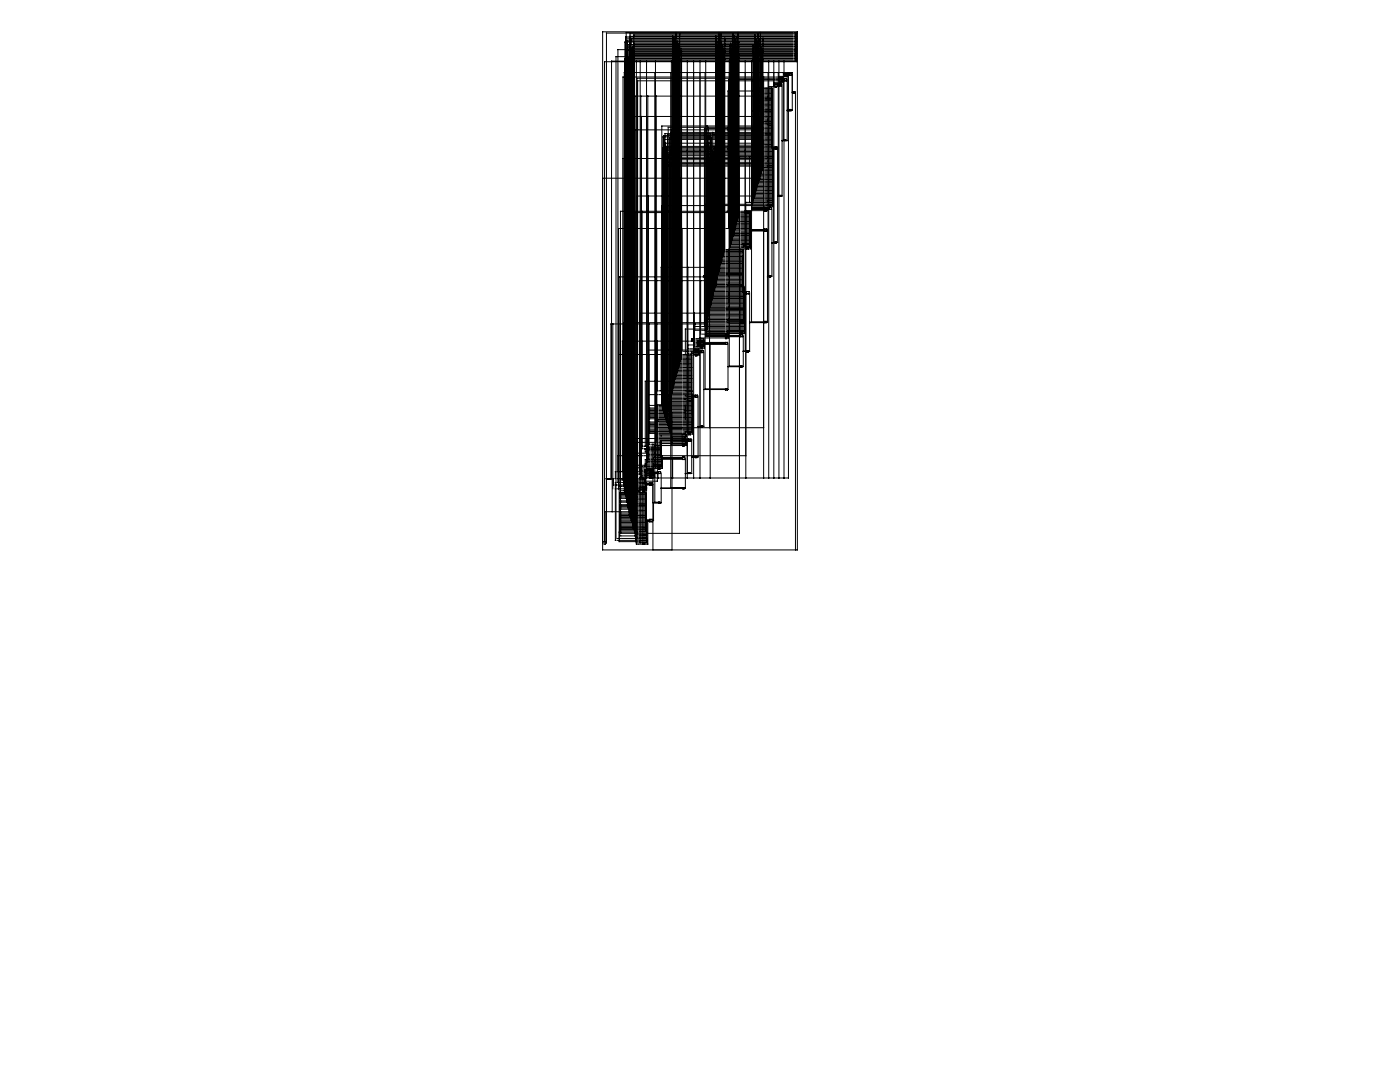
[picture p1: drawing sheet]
<svg xmlns="http://www.w3.org/2000/svg" width="279mm" height="216mm" viewBox="0 0 279 216" stroke-linecap="round" stroke-linejoin="round" font-family="sans-serif">
<g fill="none" stroke="#000" stroke-width=".2">
<path d="M120.3 6.4h38.8v103.3h-38.8zM124.7 11.7h33.5M124.8 7.6h33.4M125.1 10h33.1M125.2 9.4h33M125.5 11.9h32.7M125.7 7.2h32.5M125.9 12.2v91.1M126 10.7h32.2M126.2 11h32M126.4 10.5h31.8M126.5 8.6h31.7"/>
<path d="M127 12.2v96.4h2.3v-4.6M127.8 12.2v96.1h1.4v-4.3h1M127.9 19.2v75.9h.4M129 12.2v82.8h1.6v-.6h.7M129.3 19.2v72.9h.4M130.7 14.5v85.7h.6M130.8 12.2v81h1.4M130.9 19.2v68.8h.4M133.9 14.5v82.8h2.2M134 12.2v76.4h2.9v-.8M134.2 7.2v70.7h1.9M134.4 7.4v69.9h1.7"/>
<path d="M134.5 7.7v69.1h1.6M134.6 7.6v68.7h1.5M134.7 8v67.6h1.4M134.9 6.5v68.7h1.2M135 10v64.7h1.1M135.1 8.3v66.1h1M135.3 9v64.9h.8M135.4 10.5v62.9h.7M135.5 8.6v64.4h.6M135.6 6.7v65.8h.5M135.9 9.7v62.1h.2M136 10.3v60.9h.1"/>
<path d="M137.2 12.2v83.2M138.4 12.2v83.2M139.7 12.2v83.2M140.7 14.5v63.1h4M140.8 12.2v55h3.9M142.9 7.2v49.8h1.8M143 7.7v48.8h1.7M143.1 8.9v46.9h1.6M143.3 8.4v46.3h1.4M143.4 7v47.6h1.3M143.5 6.5v47.6h1.2M143.6 8v45.6h1.1"/>
<path d="M143.8 8.6v44.2h.9M143.9 6.7v45.8h.8M144 9.4v42.5h.7M144.1 9v42.4h.6M144.3 9.3v41.9h.4M144.4 10.3v40.4h.3M144.5 10v40.2h.2M144.7 7.6v42.2M145.5 12.2v60.8h2.6v.3h-.4v-.3M145.7 9v40.4h2M145.8 8.6v40.3h1.9M145.9 8.9v39.6h1.8"/>
<path d="M146.1 10v38h1.6M146.2 7.6v39.9h1.5M146.3 6.7v40.5h1.4M146.4 11v35.7h1.3M146.6 7.2v39.2h1.1M146.7 7.7v38.1h1M146.8 8.3v36.8h.9M146.9 7.4v37.2h.8M147.1 10.3v33.9h.6M147.2 7v36.9h.5M147.3 6.5v36.9h.4M147.4 8.4v34.5h.3"/>
<path d="M148.7 12.2v57.8h.7v.2h-.4v-.2M150 12.2v52.1M150.2 8.9v31.6h2.3M150.4 9v30.9h2.1M150.5 18.4h2M150.5 10.7v28.9h2M150.6 17.7h1.9M150.6 7v32.1M150.7 17.9h1.8M150.7 19.8h1.8M150.7 7.4v31.2h1.8M150.9 17.5h1.6"/>
<path d="M150.9 7.7v30.4h1.6M151 19.7h1.5M151 11.9v25.8h1.5M151.1 8.3v28.9h1.4M151.3 6.7v30h1.2M151.4 7.2v29.2h1.1M151.5 8v27.9h1M151.6 11.7v23.9M151.8 18.9h.7M151.8 19.4h.7M151.8 6.5v28.6h.7M151.9 9.3v25.2h.6"/>
<path d="M152 9.7v24.3h.5M152.1 10v23.8h.4M152.3 18.7h.2M152.3 7.6v25.8h.2M152.4 15.4v8.3h.1M152.5 18.2h-7.2v24M152.5 19.2h-25.8v87.7M152.8 17.5h1.3v12M152.8 17.7h1.3M152.8 17.9h1.3M152.8 18.2h1.3M152.8 18.4h1.3"/>
<path d="M152.8 18.7h1.3M152.8 18.9h1.3M152.8 19.2h1.3M152.8 19.4h1.3M152.8 19.7h1.3M152.8 19.8h1.3M153.3 14.5v40.6M153.4 17.3h1.2M153.4 12.2v28.8h.9M154.4 16.6h.9M154.4 16.5h1M154.4 17.1h1"/>
<path d="M154.4 16.8h.8v.5h-.1M154.4 12.2v83.2M154.4 16.9h1M154.6 16.1h-27.3v81.7h.1M154.6 15.6h-27.5v91.6h.3M154.6 15.4h-30.3v80.4M154.6 15.9h-9.2v29.7M154.7 17.3h.2v.1h-.2zM154.8 16.1h.6M154.8 15.6h.6M154.8 15.4h.6M154.8 15.9h.6"/>
<path d="M155.2 17h.2M155.3 14.5v24.5h.1M155.4 12.2v4.1M155.4 16.8v78.6M155.6 16.4h.2v.2h-.2zM155.6 16.8h.4v.3h-.4zM155.6 16.5h.2M155.6 16.1h.6M155.6 15.6h.5v.4h-.5M155.6 15.7h.5M155.6 15.4h.6v.3h.3v79.7M155.6 15.2h.9"/>
<path d="M155.6 15.5h.6M155.6 15.9h.9M156 16.5h.3M156.1 16.9v22.2h-.5v-.1h.4v.1M156.3 14.5v13.4h.2M156.5 12.2v2.8h.9M156.5 14.6h.7M156.5 16h-.3v.3h-.6M156.5 14.7h.9M156.5 14.9h.9M156.6 15.1h.2v.1h-.2zM156.6 15.6h.4v.5h-.4z"/>
<path d="M156.6 15.7h.4M157.1 15v.2h-.1M157.1 15.9v6.1h.3M157.2 14.5v7.3h.2M157.4 14.6v80.8h-29.6M157.5 14.6h.5v.4h-.5zM158 14.9h.1M158.2 18.5v-.2h.4v.2h-.5v3.5h-.2M158.2 6.7h-32.5v96.3M158.2 18.4h-.1v-3.9h-33.5v83.4M158.2 6.5h-33.2v92.9M158.2 7h-31.7v98.7"/>
<path d="M158.2 7.4h-33.4v91.5M158.2 7.7h-32.2v96.1M158.2 8h-33.1v92.2M158.2 8.3h-33v92.5M158.2 8.4h-33.5v90M158.2 8.9h-32.7v93.2M158.2 9h-31.8v96.3M158.2 9.3h-32v95.5M158.2 9.7h-32.1v94.6M158.2 9.9h-34.9v86.4M158.2 10.3h-31.6v95.6M158.2 10.9h-32.6v91.7"/>
<path d="M158.2 11.3h-35.3v96.1M158.2 11.6h-32.9v89.7M158.5 6.7h.5M158.5 6.5h.5v5.8h-38.3v95.8M158.5 7h.5M158.5 7.2h.5M158.5 7.4h.5M158.5 7.6h.5M158.5 7.7h.5M158.5 8h.5M158.5 8.3h.5M158.5 8.4h.5"/>
<path d="M158.5 8.6h.5M158.5 8.9h.5M158.5 9h.5M158.5 9.3h.5M158.5 9.4h.5M158.5 9.7h.5M158.5 9.9h.5M158.5 10h.5M158.5 10.3h.5M158.5 10.5h.5M158.5 10.7h.5M158.5 10.9h.5"/>
<path d="M158.5 11h.5M158.5 11.3h.5M158.5 11.6h.5M158.5 11.7h.5M158.5 11.9h.5M158.8 6.7v5.5M158.8 18.4v91.3M159 12.2h-37v83.3M159 6.6h-38v101.7h-.3M120.3 35.6h32.2M124.3 31.6h28.2M126.1 23.2h26.4"/>
<path d="M126.7 25.9h25.8M127.1 39.1h25.4M128 23.2v71.7h.3M129.2 23.2v69.1h.5M129.4 39.1v52.1h.3M132.3 29.5h20.2M132.6 31.4h19.9M132.7 33.1h19.8M132.8 30h19.7M133 32.9h19.5M133.1 31h19.4M133.2 32.4h19.3"/>
<path d="M133.6 31.9h18.9M133.7 32.6h18.8M133.9 26.4h18.6M135.8 35.6v36.4h.3M140.6 29h11.9M141 25.9v40.4h3.7M141.1 25.1v39.8h3.6M141.2 27.1v36.7h3.5M141.4 25.4v37.8h3.3M141.5 29.7v33h3.2M141.7 26.7v34.6h3M141.9 30.7v30.1h2.8"/>
<path d="M142 27.6v32.7h2.7M142.1 30v29.8h2.6M142.2 26.4v32.9h2.5M142.4 30.5v28.2h2.3M142.5 29.2v29h2.2M142.6 29.5v28.4h2.1M142.7 26.8v30.6h2M149 31.2h-1.4v75.2h-20M149.2 31.2h3.3M149.6 31.2v9.2M150.1 32.1h2.4M150.2 22.1h2.3"/>
<path d="M150.4 22.2h2.1M150.5 24.6h2M150.5 39.4h2M150.6 21.3h1.9M150.6 38.9h1.9M150.7 38.4h1.8M150.9 24h1.6M150.9 38h1.6M151 24.9h1.5M151 37.5h1.5M151.1 20.1h1.4M151.1 24.4h1.4"/>
<path d="M151.1 37h1.4M151.3 20.3h1.2M151.4 21.8h1.1M151.4 21.1h1.1M151.4 36.2h1.1M151.5 20.6h1M151.5 35.8h1M151.6 21.6h.9M151.6 23.5h.9M151.6 35.3h.9M151.8 34.8h.7M151.9 20.8h.6"/>
<path d="M151.9 22.5h.6M151.9 34.3h.6M152 22.7h.5M152.1 23h.4M152.1 24.3h.4M152.1 33.5h.4M152.3 28.3h.2M152.3 28.8h.2M152.5 28.1h-.1v67.3M152.5 25.4h-19.1v59.6h-1.8M152.5 29.7h-19.4v54.5h-1.5M152.5 25.1h-20.4v55.8h-.5"/>
<path d="M152.5 25.7h-11.9v39.5M152.5 26.2h-2.4v14.8M152.5 26.7h-19.8v56.4h-1.1M152.5 26.8h-19.3v57.9h-1.6M152.5 27.1h-20v55.1h-.9M152.5 27.3h-20.2v54.6h-.7M152.5 27.6h-18.9v58.3h-2M152.5 27.8h-19.9v54.8h-1M152.5 28.6h-19.7v55h-1.2M152.5 29.2h-19.5v54.6h-1.9M152.5 30.2h-18.8v56h-2.1M152.5 30.5h-20.3v50.9h-.6"/>
<path d="M152.5 30.7h-19v54.6M152.8 28.1h1.4M152.8 39.1h1.4M152.8 22.1h1.3M152.8 21.8h1.3M152.8 29.7h1.4M152.8 20.1h1.3M152.8 20.3h1.3M152.8 20.6h1.3M152.8 20.8h1.3M152.8 21.1h1.3M152.8 21.3h1.3"/>
<path d="M152.8 21.6h1.3M152.8 22.2h1.3M152.8 22.5h1.3M152.8 22.7h1.3M152.8 23h1.3M152.8 23.2h1.3M152.8 23.5h1.3M152.8 23.7h1.3M152.8 24h1.3M152.8 24.3h1.3M152.8 24.4h1.3M152.8 24.6h1.3"/>
<path d="M152.8 24.9h1.3M152.8 29.5h1.8M152.8 25.1h1.4v15h-.8M152.8 25.4h1.4M152.8 25.7h1.4M152.8 25.9h1.4M152.8 26.2h1.4M152.8 26.4h1.4M152.8 26.7h1.4M152.8 26.8h1.4M152.8 27.1h1.4M152.8 27.3h1.4"/>
<path d="M152.8 27.6h1.4M152.8 27.8h1.4M152.8 28.3h1.4M152.8 28.6h1.4M152.8 28.8h1.4M152.8 29h1.4M152.8 29.2h1.4M152.8 30h1.4M152.8 30.2h1.4M152.8 30.5h1.4M152.8 30.7h1.4M152.8 31h1.4"/>
<path d="M152.8 31.2h1.4M152.8 31.4h1.4M152.8 31.6h1.4M152.8 31.9h1.4M152.8 32.1h1.4M152.8 32.4h1.4M152.8 32.6h1.4M152.8 32.9h1.4M152.8 33.4h1.4M152.8 33.5h1.4M152.8 33.8h1.4M152.8 34h1.4"/>
<path d="M152.8 34.3h1.4M152.8 34.5h1.4M152.8 34.8h1.4M152.8 35.1h1.4M152.8 35.3h1.4M152.8 35.6h1.4M152.8 35.8h1.4M152.8 35.9h1.4M152.8 36.2h1.4M152.8 36.4h1.4M152.8 36.7h1.4M152.8 37h1.4"/>
<path d="M152.8 37.2h1.4M152.8 37.5h1.4M152.8 37.7h1.4M152.8 38h1.4M152.8 38.1h1.4M152.8 38.4h1.4M152.8 38.6h1.4M152.8 38.9h1.4M152.8 39.4h1.4M152.8 39.6h1.4M152.8 39.9h1.4M153.4 25h.7"/>
<path d="M153.4 33.3h.8M154.2 29.6h.4M154.2 33l-1.4 .1M154.4 29.3h.2M154.6 29.7h-.3v11.6h-.4M154.7 29.3h.4v.4h-.4zM155.2 39.1h.2M155.2 29.6v18.8h-.1M156.1 28.1h.4M156.6 27.9h.2v.2h-.2zM157.4 22.1h-.3v6h-.1M157.5 21.8h.4v.3h-.4z"/>
<path d="M128.1 42.2v47.3h.2M131.1 45.6v39.7h21.3M132.1 41h20.4M136.1 45.6v24.5M137.3 53.3v17.2h.1M139.8 55.2h-16.2v52.9h.4M139.8 56v10.7M140.1 55.2h4.6M140.7 40.8h11.8M141.6 59.2h3.1M141.6 42.4v19.2h3.1M142.1 59.6h2.6"/>
<path d="M142.2 58.9h2.5M142.4 58.4h2.3M142.6 57.7h2.1M142.7 57.2h2M142.9 56.8h1.8M143 56.3h1.7M143.1 55.5h1.6M143.4 54.4h1.3M143.5 53.8h1.2M143.6 53.1h1.1M143.8 52.6h.9M143.9 52.2h.8"/>
<path d="M144 51.7h.7M144.3 50.9h.4M144.4 50.4h.3M144.5 50h.2M144.7 42.2h-20.9v64.2h3.6M144.7 56h-17.1v38.1h.7M144.7 55h-4.2v.2M144.7 53.3h-12.7v24.7M144.7 45.6h-21.3v51.9M144.9 42.2h2.8M144.9 55.2h3.4M144.9 55h3.4"/>
<path d="M144.9 58.7h3.6M144.9 58.2h3.6M144.9 57.2h3.6v7.3h-3M144.9 49.8h3.4v8.5h.7M144.9 50h3.4M144.9 50.2h3.4M144.9 50.4h3.4M144.9 50.7h3.4M144.9 50.9h3.4M144.9 51.2h3.4M144.9 51.4h3.4M144.9 51.7h3.4"/>
<path d="M144.9 51.9h3.4M144.9 52.2h3.4M144.9 52.5h3.4M144.9 52.6h3.4M144.9 52.8h3.4M144.9 53.1h3.4M144.9 53.3h3.4M144.9 53.6h3.4M144.9 53.8h3.4M144.9 54.1h3.4M144.9 54.4h3.4M144.9 54.6h3.4"/>
<path d="M144.9 54.7h3.4M144.9 55.5h3.4M144.9 55.8h3.4M144.9 56h3.4M144.9 56.3h3.4M144.9 56.5h3.4M144.9 56.8h3.4M144.9 57.4h3.6M144.9 57.7h3.6M144.9 57.9h3.6M144.9 58.4h4.1M144.9 58.9h3.6"/>
<path d="M144.9 59.2h3.6M144.9 59.3h3.6M144.9 59.6h3.6M144.9 59.8h3.6M144.9 45.6h2.8M145.5 57h2.8M145.7 49.1h2M145.8 48.8h1.9M145.9 48.3h1.8M146.1 47.8h1.6M146.3 47h1.4M146.4 46.6h1.3"/>
<path d="M146.6 46.1h1.1M146.7 45.3h1M146.8 44.8h.9M146.9 44.3h.8M147.2 43.7h.5M147.3 43.2h.4M147.4 42.7h.3M147.7 42.4h-20.8v65.7M148 42.2h1.7v6.9h-1M148 48.5h1.7M148 48.3h1.7M148 46.1h1.7"/>
<path d="M148 45.8h4.5M148 42.4h1.6v3.4M148 42.7h1.7M148 42.9h1.7M148 43.2h1.7M148 43.4h1.7M148 43.7h1.7M148 43.9h1.7M148 44.2h1.7M148 44.3h1.7M148 44.6h1.7M148 44.8h1.7"/>
<path d="M148 45.1h1.7M148 45.3h1.7M148 45.6h1.7M148 46.4h1.7M148 46.6h1.7M148 46.7h1.7M148 47h1.7M148 47.2h1.7M148 47.5h1.7M148 47.8h1.7M148 48h1.7M148 48.8h1.7"/>
<path d="M148.3 56.9h-3v.1h-.4M148.7 42.3h1M148.7 42.5h.9M148.7 49.4h1.2M149 49.7v-.2h.4v.2M149 58.2h.5v.5h-.5zM149.5 58.5h-.9v8h-3.8M149.6 58.4v5.9h2.9M149.7 48.9h-1.2v.2h-.5M149.7 48.6h-1.4v.3h-.3M149.7 46h2.8M149.9 46v3.7h-4.4"/>
<path d="M149.9 49.3h-1.6v.1h-.3M150 41.8h3.4M150 41.4h3.2v.3M150 41.3h3.4M150 41.5h3.4M150 41.7h3.4M150.2 40.1h2.3M152.4 45.7h.6v.4h-3.1M152.5 41.9h.4v.3h-.4zM152.5 45.7v.4M152.5 40.4h-3.7v55M152.8 40.4h1.5"/>
<path d="M152.8 40.5h1.5M152.8 40.8h1.5M153 45.8h.2v9.3h.2M153.2 41.8v.2h-4.5M153.4 55.2h-.2v9.1h-.2M153.4 41.4v54M153.5 41.1h.3v.2h-.3zM153.5 41.4h.4v.4h-.4zM153.5 55h.3v.2h-.3zM154.1 41.7v6.7h.5M154.2 40l-1.4 .1M154.3 40.9l-1.5 .1"/>
<path d="M154.6 48.5h-.5v6.6h-.2M154.7 48.3h.2v.2h-.2zM122.3 64.6v32.9M123.4 70.7h12.7M127.8 62.5h16.9M129.4 69.9h8M129.5 64.6v24h.2M129.5 78.7h1.8M131.2 68.1v9.9h.1M131.6 78h4.5M131.6 78.7h4.5M132.1 79h4"/>
<path d="M132.2 79.2h3.9M132.2 79.5h3.9M132.2 79.8h3.9M134.1 78.2h2M134.1 69.9v8.6h2M134.2 77.6h1.9M134.4 77.1h1.7M134.5 76.6h1.6M134.6 75.8h1.5M134.7 75.4h1.4M134.9 74.9h1.2M135.1 74.2h1"/>
<path d="M135.3 73.7h.8M135.4 73.3h.7M135.5 72.8h.6M135.6 72.3h.5M135.9 71.5h.2M136 71h.1M136.1 76.1h-7.3v12.9M136.4 71h1.6v8.1h-.8M136.4 77.9h1.6M136.4 77.6h1.6M136.4 73.3h1.6M136.4 73h1.6"/>
<path d="M136.4 79.2h1.8M136.4 70.7h1M136.4 71.2h1.6M136.4 71.5h1.6M136.4 71.8h1.6M136.4 72h1.6M136.4 72.3h1.6M136.4 72.5h1.6M136.4 72.8h1.6M136.4 73.4h1.6M136.4 73.7h1.6M136.4 73.9h1.6"/>
<path d="M136.4 74.2h1.6M136.4 74.4h1.6M136.4 74.7h1.6M136.4 74.9h1.6M136.4 75.2h1.6M136.4 75.4h1.6M136.4 75.6h1.6M136.4 75.8h1.6M136.4 76.1h1.6M136.4 76.3h1.6M136.4 76.6h1.6M136.4 76.8h1.6"/>
<path d="M136.4 77.1h1.6M136.4 77.3h1.6M136.4 78h1.6M136.4 78.2h1.6M136.4 78.5h1.6M136.4 78.7h1.6M136.4 79h2.3M136.4 79.5h1.8M136.4 70.1h1M137.2 70.9h1.5M137.2 78.1h.8M137.2 79.9h1"/>
<path d="M137.3 69.6h.1M137.3 68.8h1.4M137.4 68.1h-13.2v26M137.7 69.6h1M137.7 68.1h1M137.7 70.1h1M137.7 69.9h1M137.7 70.5h1M138 78.9h.7M138 67.8h.7M138.2 79.6l-1.8 .2M138.4 69.5h.3"/>
<path d="M138.4 70h.3M138.4 70.4h.3M138.4 69.7h.3M138.4 70.7h.3M138.6 68.3h.1M138.6 62.5v6.7h.1M138.6 68.6h.1M138.6 69.1h.1M138.7 70.2h-.7v.5h-.3M138.7 67.6h-.7v.5M138.7 79.2h-.4v7.4h-.5M138.7 79.1h-.5v7.3h-1"/>
<path d="M138.7 64.6v1.3M138.8 69.6h.6v1.1h-.6M138.8 69.5h1M138.8 70.2h1M138.8 70h.5M138.8 70.9h.3v.1h-.3zM138.8 78.9h.4v.3h-.4zM138.8 70.4h1M138.8 69.7h.6M138.8 65.2h1M138.8 65.9h1M138.8 70.1h1"/>
<path d="M138.8 69.9h.5v.2M138.8 70.5h.6M138.9 67.6h1.6v.9M138.9 68.3h1.7M138.9 67.8h1.6M138.9 69.1h1.7M139.3 79v6.1h.5M139.6 70.4v.5h-.4M139.7 70h.1M139.7 67.4h5M139.7 68.1h.8M139.7 68.5h5"/>
<path d="M139.7 69.2h.9M140 69.3h.2v.3h-.2zM140 70h.3v.4h-.3zM140 69.5h.2M140.1 66.7h4.6M140.1 65.2h4.6M140.1 65.9h4.6M140.5 77.7h4.2M140.5 67.9l-1.6 .2M140.5 70.2v14.9h-.2M140.6 68.6v.9h-.3M140.6 68.7h4.1"/>
<path d="M140.6 69h-1.3v.2h-.4M140.6 68.5v-.3h-1.3v.4h-.4M140.7 62h4M140.8 66.5h3.9M140.8 66.8h3.9M140.8 66.9h3.9M140.8 67.1h3.9M141 66.2h3.7M141.1 64.1h3.6M141.1 63.9h3.6M141.2 63.5h3.5M141.4 63h3.3"/>
<path d="M141.5 62.2h3.2M141.7 61.1h3M141.9 60.6h2.8M142 60.1h2.7M144.7 64.4h-20.2v32.4M144.7 68.6h-4.2v.1l-1.6 .1M144.7 68.3h-3v27.1M144.7 64.6h-22.8v31h-.9M144.7 61.7h-3.1v23.6M144.7 65.4h-3.6v.3M144.7 65.7h-7.9v5M144.8 67.3h.2v.3h-.2z"/>
<path d="M144.8 68.3h.4v.4h-.4zM144.8 77.6h.4v.3h-.4zM144.8 66.7h.5v.2M144.8 66.8h.5M144.8 66.9h2.9M144.8 67.1h2.9M144.9 64.4h3.6M144.9 64.1h3.6M144.9 60.1h3.6M144.9 60.3h3.6M144.9 60.6h3.6M144.9 60.8h3.6"/>
<path d="M144.9 61.1h3.6M144.9 61.3h3.6M144.9 61.6h3.6M144.9 61.7h3.6M144.9 62h3.6M144.9 62.2h3.6M144.9 62.5h3.6M144.9 62.7h3.6M144.9 63h3.6M144.9 63.2h3.6M144.9 63.5h3.6M144.9 63.8h3.6"/>
<path d="M144.9 63.9h3.6M144.9 64.6h3.7M144.9 64.9h3.7M144.9 65.2h3.7M144.9 65.4h3.7M144.9 65.7h3.7M144.9 65.9h3.7M144.9 66.2h3.7M145.3 68.5v9.2h-.5M145.3 67.1v.1h-.5M145.3 73.2h2.8M145.5 64h3"/>
<path d="M145.5 66.3h3.1M147.6 66.8h.6v.4h-2.8v.2h-.2M147.7 66.4h.4v.3h-.4zM147.7 66.8v.4M148.2 67.1h.1v6.1h-.1M148.3 70.1h.7M148.6 66h-3.3v.3h-.4M152.5 64.4v-.3h.4v.3h-3.3v5.7h-.1M120.9 95.5h.9v.1M121.2 95.5v.1M121.9 95.5h.4M122.2 95.5v6.6"/>
<path d="M122.6 95.5h-.2v1.3h.2M122.8 97.5h.1M122.8 96.8h.1M122.9 94.1h-.1v1.4h.1M122.9 96.3h-.1v11.5h.1M123.2 97.5h.8M123.2 94.1h.8M123.2 96.8h.8M123.2 95.5h.8M123.2 96.3h.8M123.3 90.9h5M123.6 97h.4"/>
<path d="M123.7 98.4h3.7M123.7 98.7h3.7M123.7 98.9h3.7M123.7 99.2h3.7M123.7 99.4h3.7M123.7 99.9h3.7M123.8 95.8h3.6M124.1 97.5h3.3M124.1 94.1h3.3M124.1 96.8h3.3M124.1 95.5h3.3M124.1 96.3h3.3"/>
<path d="M124.1 97h3.3M124.5 87.5h6.8M124.5 96h2.9M124.6 92.8h5.1M125.6 99.7h1.8M125.6 90.4h4.1M126.9 88.3h4.4M127 97.3h.4M127 93.3h2.7M127.1 96.5h.3M127.3 94.6h.1M127.4 98.3h-3.7v8.6h3.7"/>
<path d="M127.6 97.5h1.4M127.6 97.3h1.4M127.6 97.9v.1h-.6M127.6 96.8h1.3M127.6 95.5h1.2v1M127.6 98.3h1.3M127.6 98.4h1.3M127.6 98.7h1.3M127.6 98.9h1.3M127.6 99.2h1.3M127.6 99.4h1.3M127.6 99.9h1.3"/>
<path d="M127.6 95.8h1.2M127.6 99.7h1.3M127.6 96.5h2.1M127.6 96.3h1.2M127.6 97h1.3M127.6 94.6h.7M127.8 94.4h.5M127.8 96.4h1M127.8 95.6h1M127.8 95.3h1.9M127.8 97.2h1.1M127.8 97.7h1.2"/>
<path d="M127.9 93.9h.4M128 93.6h.3M128 93.1h.3M128.1 89h.2M128.3 97.9v.1h.4v-.1M128.5 94.4h1.9M128.5 93.6h1.8M128.5 89h1.2M128.5 94.9h.4M128.5 89.5h1.2M128.5 90.9h1.2M128.5 93.1h1.2"/>
<path d="M128.5 93.9h1.8M128.8 89.7h.9M128.8 89.5v.7h.9M128.8 92.6h.9M128.9 96.4h1.3v.4h-1.2M128.9 95.4v10.6h-1.1M128.9 96.6h.8M128.9 94.7h1.7M129 94.1h1.3M129 96.6v1.3h-5M129 93.5h2.3M129 94.9h1.6"/>
<path d="M129 91.9h.7M129 97.4h-1.4v.4M129.2 89.3h.5M129.3 89.9h.4M129.3 91.4h.4M129.4 90.7h.3M129.5 85.2h1.8M129.5 85h1.8M129.5 86.5h1.8M129.5 80.9h1.8M129.5 81.4h1.8M129.5 81.7h1.8"/>
<path d="M129.5 81.9h1.8M129.5 82.2h1.8M129.5 82.4h1.8M129.5 82.6h1.8M129.5 82.8h1.8M129.5 83.1h1.8M129.5 83.3h1.8M129.5 83.6h1.8M129.5 84.7h1.8M129.5 86.1h1.8M129.5 86.2h1.8M129.5 84.2h1.8"/>
<path d="M129.5 84.5h1.8M129.5 85.6h1.8M129.5 85.9h1.8M129.7 95.4v-.3h.3v.3M129.7 96.4v.4M129.7 91.7h-.9v1.4M129.9 91.7h2.2M129.9 91.2h2.2M129.9 89h2.1v2.3M129.9 88.6h1.4M129.9 89.3h2.1M129.9 89.5h2.1"/>
<path d="M129.9 89.7h2.1M129.9 89.9h2.1M129.9 90.2h2.1M129.9 90.4h2.1M129.9 90.7h2.1M129.9 90.9h18.9M129.9 91.9h2.2M129.9 92.1h2.2M129.9 92.3h2.2M129.9 92.6h2.2M129.9 93.1h2.3M130 95.3h.7"/>
<path d="M130.2 96.6h.1M130.3 93.7h-1.5v.4h-.3M130.3 88.6v21.1M130.4 94.2v.3h-1.4M130.4 93.1v.2h-.5M130.6 94.5h.7M130.6 94.6h-1.7v.5h-.4M130.8 88.9h5.3M130.8 90.8h1.2M130.8 91.6h1.3M130.8 88.4h.5M130.9 86.7h.4"/>
<path d="M130.9 87h.4M130.9 87.8h.4M131.1 81.2h.2M131.1 84.1h2M131.1 83.7h1.9M131.3 87.2h-.2v.3M131.3 94.2h-2.5v.4h-.3M131.3 94.1v1.3M131.4 94.1h.4v.4h-.4zM131.4 93.3h.3v.3h-.3zM131.4 93.5h.3M131.6 85.2h1.9"/>
<path d="M131.6 86.7h5.3v.9h1v.4h-.9v.9h-.3M131.6 86.5h4.5M131.6 88h5.3M131.6 81.2h.6M131.6 81.7h.7M131.6 82.4h1M131.6 82.8h1.1M131.6 83.3h1.2M131.6 86.1h2.1M131.6 84.5h1.6M131.6 85.6h2M131.6 87h5.3"/>
<path d="M131.6 87.2h5.2v.6M131.6 87.5h5.2M131.6 87.8h5.8M131.6 88.4h5.3M132 94.4v5.9h-.2M132 97.4h4.1M132.1 90.9v2.1h-1.3M132.1 91.4h4M132.1 92.7l-2.2 .1M132.1 92.8h-1.5v.3M132.1 80.8h-.9v15.2h-3.6M132.2 80h3.9"/>
<path d="M132.3 80.1h3.8M132.3 80.4h3.8M132.5 80.6h3.6M132.6 80.9h3.5M132.6 81.2h3.5M132.7 81.4h3.4M132.7 81.7h3.4M132.8 82h3.3M132.8 81.8h3.3M133 82.6h3.1M133 82.8h3.1M133.1 83.1h3"/>
<path d="M133.1 83.6h3M133.2 83.8h2.9M133.2 84.1h2.9M133.4 84.3h2.7M133.5 85h2.6M133.5 84.6h2.6M133.6 85.2h2.5M133.6 85.5h2.5M133.7 85.7h2.4M133.7 86h2.4M134 87.6h2.8M134 86.6h3.4"/>
<path d="M134 87.1h2.9M134 88.1h2.9M134 86.2h2.1M134.1 83.3h2M134.1 84.7h2M134.2 91.3v4.1M136.1 91.3h-5.7v.1h-.5M136.1 91.6h-3.9v1.9h-.4M136.1 82.3h-2v27.4M136.3 88.8h.2v.2h-.2zM136.3 91.2h.4v.5h-.4zM136.3 97.3h.2v.2h-.2z"/>
<path d="M136.3 88.9h.2M136.4 85.2h1.8M136.4 85h1.8M136.4 80h1.8M136.4 80.1h1.8M136.4 80.4h1.8M136.4 80.6h1.8M136.4 80.9h1.8M136.4 81.2h1.8M136.4 81.4h1.8M136.4 81.7h1.8M136.4 81.8l1.8 .1"/>
<path d="M136.4 82l1.8 .2M136.4 82.3l1.8 .1M136.4 82.6h1.8M136.4 82.8h1.8M136.4 83.1h1.8M136.4 83.3h1.8M136.4 83.6h1.8M136.4 83.8h1.8M136.4 84.1h1.8M136.4 84.3h1.8M136.4 84.6h1.8M136.4 84.7h1.8"/>
<path d="M136.4 85.5h1.8M136.4 85.7h1.8M136.4 86h1.8M136.4 86.2h1.8M136.8 91.4v6h-.1M136.9 88.5h-4.9v.1h-.4M137.2 94.4h.6v.1M137.4 86.5h.4v.2h-.4zM137.4 87.6v.4M137.4 94.4v.1M137.4 87.9h-5.4v.4h-.4M137.9 87.8h.1v6.7h-1.2"/>
<path d="M138 91.2h.7M138.2 86.1h-1.4v.4h-.4M138.4 91.1h.3M138.8 91.1h.3v.2h-.3zM139.8 85.2h-.5v6h-.1M140 85h.2v.2h-.2zM120.3 108.3h.1M120.4 108.1h.6M123.2 107.4h.8M123.2 107.8h.8M123.6 106.2h.4M123.7 104h3.7"/>
<path d="M123.7 100.2h3.7M123.7 100.7h3.7M123.7 100.8h3.7M123.7 101.1h3.7M123.7 101.3h3.7M123.7 101.6h3.7M123.7 102.6h3.7M123.7 102.9h3.7M123.7 103h3.7M123.7 103.3h3.7M123.7 103.5h3.7M123.7 103.8h3.7"/>
<path d="M123.7 104.3h3.7M123.7 104.5h3.7M123.7 104.8h3.7M123.7 105h3.7M123.7 105.3h3.7M123.7 105.4h3.7M123.7 105.7h3.7M123.7 105.9h3.7M123.8 102.4h.2M124.1 107.4h3.3M124.1 108.1h3.3M124.1 102.4h3.3"/>
<path d="M124.1 106.2h3.3M124.1 107.8h3.3M126.7 101.9h.7M126.9 100.5h.5M127 108.3h.4M127 107.6h.4M127.1 106.7h.3M127.4 102.1h-6.6v6.5h-.3M127.6 104h1.3M127.6 100.5h1.3M127.6 100.2h1.3M127.6 100.7h1.3"/>
<path d="M127.6 100.8h1.3M127.6 101.1h1.3M127.6 101.3h1.3M127.6 101.6h1.3M127.6 102.1h1.3M127.6 102.6h1.3M127.6 102.9h1.3M127.6 103h1.3M127.6 103.3h1.3M127.6 103.5h1.3M127.6 103.8h2.1M127.6 104.3h1.3"/>
<path d="M127.6 104.5h1.3M127.6 104.8h1.3M127.6 105h1.3M127.6 105.3h1.3M127.6 105.4h1.3M127.6 105.7h1.3M127.6 105.9h1.3M127.6 106.9h1.4M127.6 101.9h1.3M127.6 102.4h1.3M127.6 106.2h1.4M127.6 106.7h1.4"/>
<path d="M127.6 107.2h1.4M127.6 107.6h1.6M127.6 107.8h1.6M127.8 106.8h1.2M128.3 108.6v-.1h.4v.1M129 107.3h-1.4v.1M129.2 108h-1.6v.1M129.2 108.2h-1.6v.1M129.7 103.6h.5v.5h-.5zM129.7 103.9h-.7v3.5h-1.2M130.3 100.3h1M130.4 100.3v3.6h-.2"/>
<path d="M131.4 100.2h.3v.3h-.3z"/>
</g>
</svg>
